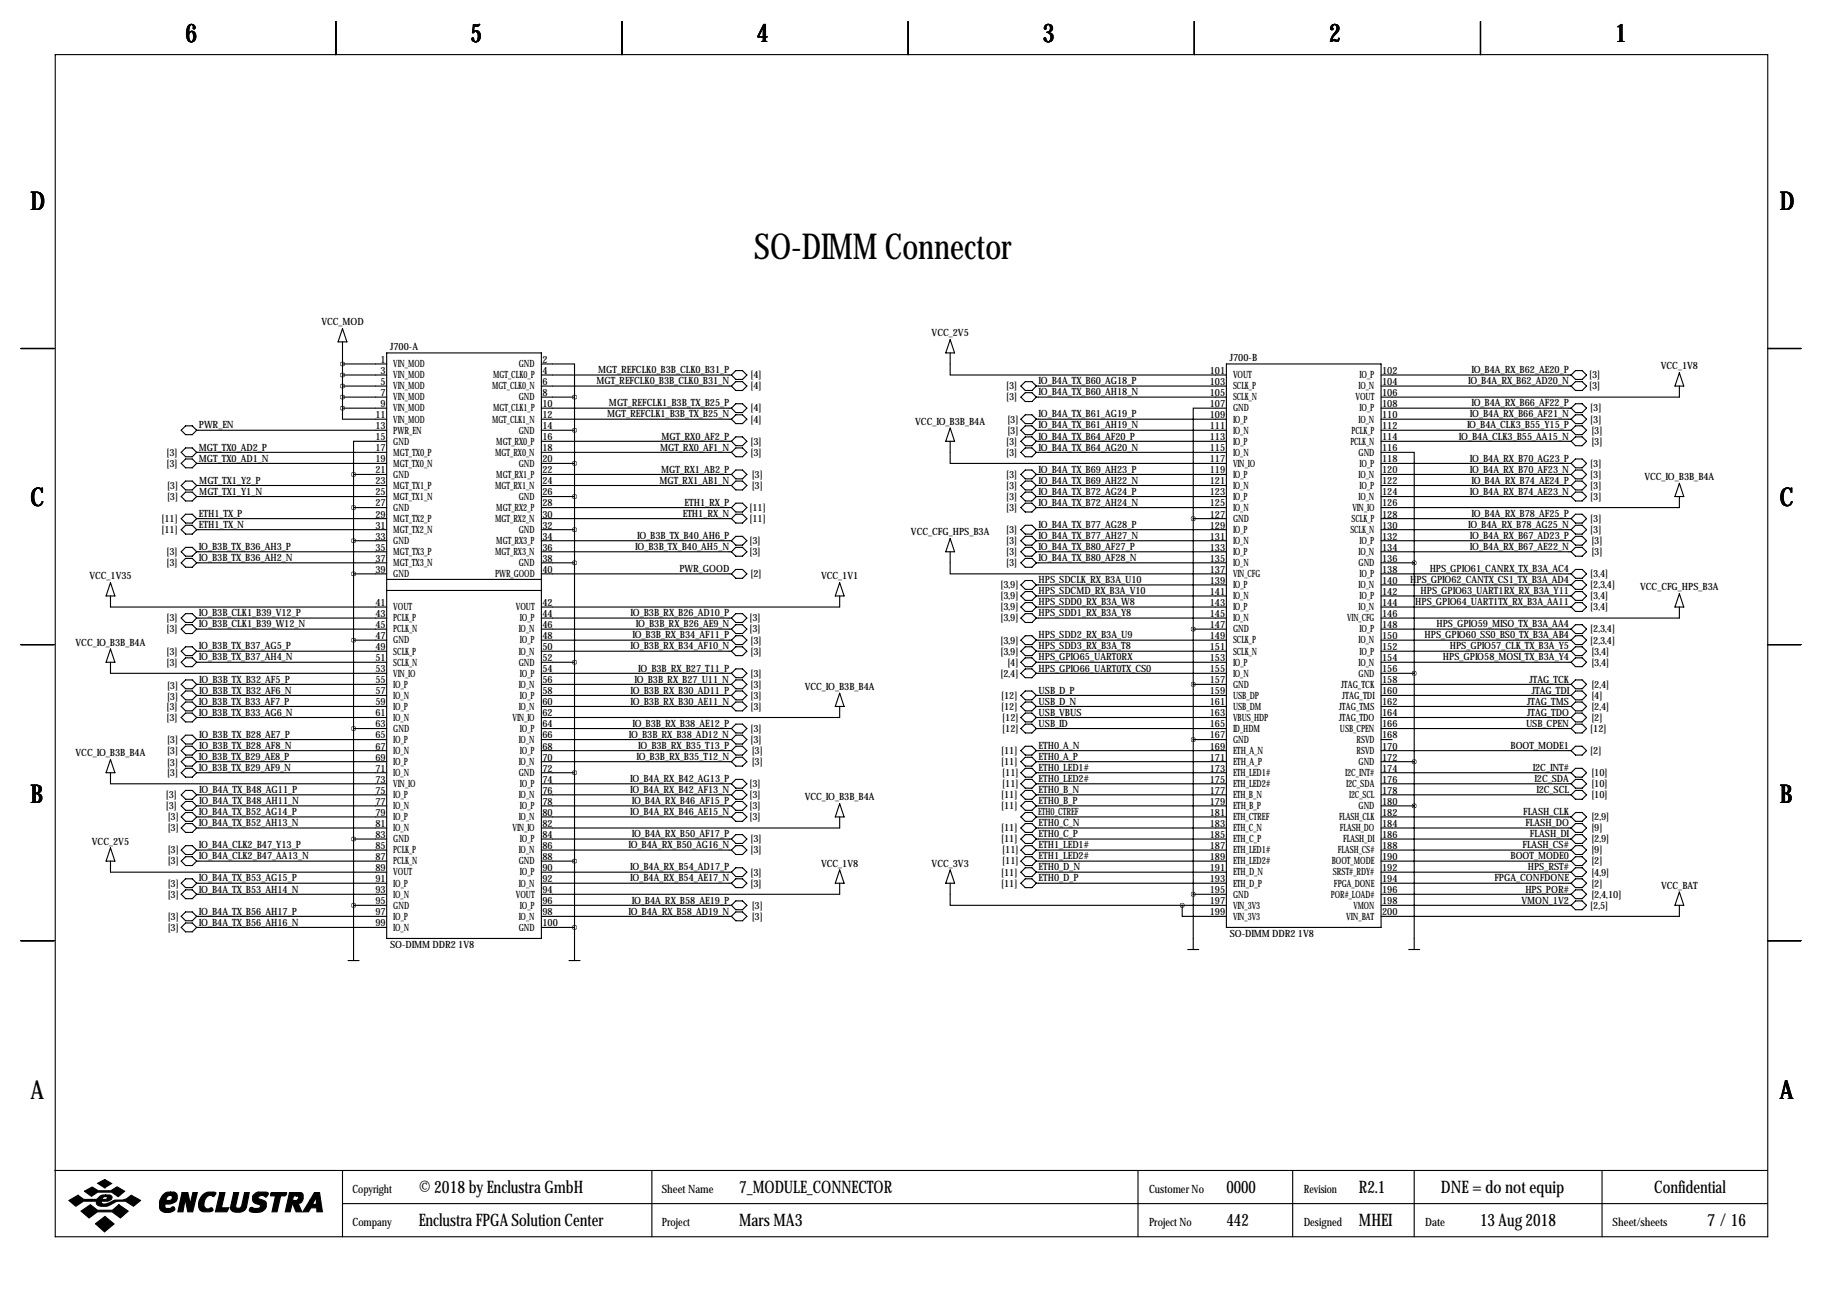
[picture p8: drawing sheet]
<svg xmlns="http://www.w3.org/2000/svg" width="419mm" height="297mm" viewBox="0 0 419 297" stroke-linecap="round" stroke-linejoin="round" font-family="sans-serif">
<defs><g id="words">
<text font-size="8.2" x="173.4" y="59.5">SO-DIMM Connector</text>
<g font-size="5.9">
<text x="42.7" y="9.8">6</text>
<text x="108.2" y="9.8">5</text>
<text x="174" y="9.8">4</text>
<text x="239.8" y="9.8">3</text>
<text x="305.6" y="9.8">2</text>
<text x="371.3" y="9.8">1</text>
<text x="7" y="48.4">D</text>
<text x="409.2" y="48.4">D</text>
<text x="7" y="116.4">C</text>
<text x="409.2" y="116.4">C</text>
<text x="7" y="184.5">B</text>
<text x="409.2" y="184.5">B</text>
<text x="7" y="252.6">A</text>
<text x="409.2" y="252.6">A</text>
</g>
<g font-size="4">
<text x="96.3" y="274.2">© 2018 by Enclustra GmbH</text>
<text x="169.9" y="274.2">7_MODULE_CONNECTOR</text>
<text x="281.9" y="274.2">0000</text>
<text x="312.4" y="274.2">R2.1</text>
<text x="331.3" y="274.2">DNE = do not equip</text>
<text x="380.3" y="274.2">Confidential</text>
<text x="96.3" y="281.8">Enclustra FPGA Solution Center</text>
<text x="169.9" y="281.8">Mars MA3</text>
<text x="281.9" y="281.8">442</text>
<text x="312.4" y="281.8">MHEI</text>
<text x="340.3" y="281.8">13 Aug 2018</text>
<text x="392.5" y="281.8">7 / 16</text>
</g>
<g font-size="2.6">
<text x="81" y="274.2">Copyright</text>
<text x="152.1" y="274.2">Sheet Name</text>
<text x="264.2" y="274.2">Customer No</text>
<text x="299.7" y="274.2">Revision</text>
<text x="81" y="281.8">Company</text>
<text x="152.1" y="281.8">Project</text>
<text x="264.2" y="281.8">Project No</text>
<text x="299.7" y="281.8">Designed</text>
<text x="327.7" y="281.8">Date</text>
<text x="370.7" y="281.8">Sheet/sheets</text>
</g>
<g font-size="2.3">
<text x="73.9" y="74.8">VCC_MOD</text>
<text x="214.2" y="77.3">VCC_2V5</text>
<text x="87.5" y="83.4">1</text>
<text x="89.7" y="80.4">J700-A</text>
<text x="124.7" y="83.4">2</text>
<text x="282.7" y="82.9">J700-B</text>
<text x="87.5" y="86">3</text>
<text x="87.5" y="88.5">5</text>
<text x="90.4" y="84.4">VIN_MOD</text>
<text x="90.4" y="87">VIN_MOD</text>
<text x="90.4" y="89.5">VIN_MOD</text>
<text x="113.1" y="89.5">MGT_CLK0_N</text>
<text x="113.4" y="87">MGT_CLK0_P</text>
<text x="119.3" y="84.4">GND</text>
<text x="124.7" y="86">4</text>
<text x="124.7" y="88.5">6</text>
<text x="137.1" y="88.4">MGT_REFCLK0_B3B_CLK0_B31_N</text>
<text x="137.5" y="85.8">MGT_REFCLK0_B3B_CLK0_B31_P</text>
<text x="172.6" y="87">[4]</text>
<text x="172.6" y="89.5">[4]</text>
<text x="231.3" y="89.5">[3]</text>
<text x="238.8" y="88.4">IO_B4A_TX_B60_AG18_P</text>
<text x="278.1" y="86">101</text>
<text x="278.1" y="88.5">103</text>
<text x="283.5" y="87">VOUT</text>
<text x="283.5" y="89.5">SCLK_P</text>
<text x="312.3" y="89.5">IO_N</text>
<text x="312.6" y="87">IO_P</text>
<text x="317.8" y="86">102</text>
<text x="317.8" y="88.5">104</text>
<text x="337.5" y="88.4">IO_B4A_RX_B62_AD20_N</text>
<text x="338.3" y="85.8">IO_B4A_RX_B62_AE20_P</text>
<text x="365.4" y="87">[3]</text>
<text x="365.4" y="89.5">[3]</text>
<text x="381.8" y="84.9">VCC_1V8</text>
<text x="87.5" y="91">7</text>
<text x="87.5" y="93.6">9</text>
<text x="90.4" y="92.1">VIN_MOD</text>
<text x="90.4" y="94.6">VIN_MOD</text>
<text x="113.4" y="94.6">MGT_CLK1_P</text>
<text x="119.3" y="92.1">GND</text>
<text x="124.7" y="91">8</text>
<text x="124.7" y="93.6">10</text>
<text x="139.6" y="96">MGT_REFCLK1_B3B_TX_B25_N</text>
<text x="140" y="93.4">MGT_REFCLK1_B3B_TX_B25_P</text>
<text x="172.6" y="94.6">[4]</text>
<text x="231.3" y="92.1">[3]</text>
<text x="238.8" y="96">IO_B4A_TX_B61_AG19_P</text>
<text x="238.8" y="90.9">IO_B4A_TX_B60_AH18_N</text>
<text x="278.1" y="91">105</text>
<text x="278.1" y="93.6">107</text>
<text x="283.5" y="92.1">SCLK_N</text>
<text x="283.5" y="94.6">GND</text>
<text x="311.6" y="92.1">VOUT</text>
<text x="312.6" y="94.6">IO_P</text>
<text x="317.8" y="91">106</text>
<text x="317.8" y="93.6">108</text>
<text x="337.9" y="96">IO_B4A_RX_B66_AF21_N</text>
<text x="338.3" y="93.4">IO_B4A_RX_B66_AF22_P</text>
<text x="365.6" y="94.6">[3]</text>
<text x="45.7" y="98.5">PWR_EN</text>
<text x="86.3" y="96.1">11</text>
<text x="86.3" y="98.7">13</text>
<text x="86.3" y="101.2">15</text>
<text x="90.4" y="97.1">VIN_MOD</text>
<text x="90.4" y="99.7">PWR_EN</text>
<text x="113.1" y="97.1">MGT_CLK1_N</text>
<text x="119.3" y="99.7">GND</text>
<text x="124.7" y="96.1">12</text>
<text x="124.7" y="98.7">14</text>
<text x="124.7" y="101.2">16</text>
<text x="152.1" y="101.1">MGT_RX0_AF2_P</text>
<text x="172.6" y="97.1">[4]</text>
<text x="210.4" y="97.6">VCC_IO_B3B_B4A</text>
<text x="231.6" y="97.1">[3]</text>
<text x="231.6" y="99.7">[3]</text>
<text x="238.8" y="98.5">IO_B4A_TX_B61_AH19_N</text>
<text x="238.8" y="101.1">IO_B4A_TX_B64_AF20_P</text>
<text x="278.1" y="96.1">109</text>
<text x="278.1" y="98.7">111</text>
<text x="278.1" y="101.2">113</text>
<text x="283.5" y="97.1">IO_P</text>
<text x="283.5" y="99.7">IO_N</text>
<text x="310.7" y="99.7">PCLK_P</text>
<text x="312.3" y="97.1">IO_N</text>
<text x="317.8" y="96.1">110</text>
<text x="317.8" y="98.7">112</text>
<text x="317.8" y="101.2">114</text>
<text x="335.4" y="101.1">IO_B4A_CLK3_B55_AA15_N</text>
<text x="337.3" y="98.5">IO_B4A_CLK3_B55_Y15_P</text>
<text x="365.6" y="97.1">[3]</text>
<text x="365.9" y="99.7">[3]</text>
<text x="38.3" y="104.8">[3]</text>
<text x="38.3" y="107.3">[3]</text>
<text x="45.7" y="103.6">MGT_TX0_AD2_P</text>
<text x="45.7" y="106.1">MGT_TX0_AD1_N</text>
<text x="86.3" y="103.7">17</text>
<text x="86.3" y="106.3">19</text>
<text x="90.4" y="102.2">GND</text>
<text x="90.4" y="104.8">MGT_TX0_P</text>
<text x="90.4" y="107.3">MGT_TX0_N</text>
<text x="113.8" y="104.8">MGT_RX0_N</text>
<text x="114.1" y="102.2">MGT_RX0_P</text>
<text x="119.3" y="107.3">GND</text>
<text x="124.7" y="103.7">18</text>
<text x="124.7" y="106.3">20</text>
<text x="151.7" y="103.6">MGT_RX0_AF1_N</text>
<text x="172.6" y="102.2">[3]</text>
<text x="172.6" y="104.8">[3]</text>
<text x="231.3" y="102.2">[3]</text>
<text x="231.3" y="104.8">[3]</text>
<text x="238.8" y="103.6">IO_B4A_TX_B64_AG20_N</text>
<text x="278.1" y="103.7">115</text>
<text x="278.1" y="106.3">117</text>
<text x="283.5" y="102.2">IO_P</text>
<text x="283.5" y="104.8">IO_N</text>
<text x="283.5" y="107.3">VIN_IO</text>
<text x="310.4" y="102.2">PCLK_N</text>
<text x="312.3" y="104.8">GND</text>
<text x="312.6" y="107.3">IO_P</text>
<text x="317.8" y="103.7">116</text>
<text x="317.8" y="106.3">118</text>
<text x="337.9" y="106.1">IO_B4A_RX_B70_AG23_P</text>
<text x="365.6" y="107.3">[3]</text>
<text x="365.9" y="102.2">[3]</text>
<text x="38.4" y="112.4">[3]</text>
<text x="45.8" y="111.2">MGT_TX1_Y2_P</text>
<text x="45.8" y="113.8">MGT_TX1_Y1_N</text>
<text x="86.3" y="108.8">21</text>
<text x="86.3" y="111.4">23</text>
<text x="86.3" y="113.9">25</text>
<text x="90.4" y="109.8">GND</text>
<text x="90.4" y="112.4">MGT_TX1_P</text>
<text x="113.8" y="112.4">MGT_RX1_N</text>
<text x="114.1" y="109.8">MGT_RX1_P</text>
<text x="124.7" y="108.8">22</text>
<text x="124.7" y="111.4">24</text>
<text x="124.7" y="113.9">26</text>
<text x="151.6" y="111.2">MGT_RX1_AB1_N</text>
<text x="152" y="108.7">MGT_RX1_AB2_P</text>
<text x="172.8" y="109.8">[3]</text>
<text x="172.8" y="112.4">[3]</text>
<text x="231.3" y="109.8">[3]</text>
<text x="231.3" y="112.4">[3]</text>
<text x="238.8" y="108.7">IO_B4A_TX_B69_AH23_P</text>
<text x="238.8" y="111.2">IO_B4A_TX_B69_AH22_N</text>
<text x="238.8" y="113.8">IO_B4A_TX_B72_AG24_P</text>
<text x="278.1" y="108.8">119</text>
<text x="278.1" y="111.4">121</text>
<text x="278.1" y="113.9">123</text>
<text x="283.5" y="109.8">IO_P</text>
<text x="283.5" y="112.4">IO_N</text>
<text x="312.3" y="109.8">IO_N</text>
<text x="312.6" y="112.4">IO_P</text>
<text x="317.8" y="108.8">120</text>
<text x="317.8" y="111.4">122</text>
<text x="317.8" y="113.9">124</text>
<text x="337.9" y="108.7">IO_B4A_RX_B70_AF23_N</text>
<text x="337.9" y="113.8">IO_B4A_RX_B74_AE23_N</text>
<text x="338.3" y="111.2">IO_B4A_RX_B74_AE24_P</text>
<text x="365.6" y="109.8">[3]</text>
<text x="365.6" y="112.4">[3]</text>
<text x="378.1" y="110.3">VCC_IO_B3B_B4A</text>
<text x="38.4" y="114.9">[3]</text>
<text x="45.7" y="118.8">ETH1_TX_P</text>
<text x="86.3" y="116.4">27</text>
<text x="86.3" y="119">29</text>
<text x="90.4" y="114.9">MGT_TX1_N</text>
<text x="90.4" y="117.5">GND</text>
<text x="114.1" y="117.5">MGT_RX2_P</text>
<text x="119.3" y="114.9">GND</text>
<text x="124.7" y="116.4">28</text>
<text x="124.7" y="119">30</text>
<text x="157" y="118.8">ETH1_RX_N</text>
<text x="157.4" y="116.3">ETH1_RX_P</text>
<text x="172.3" y="117.5">[11]</text>
<text x="231.3" y="114.9">[3]</text>
<text x="231.3" y="117.5">[3]</text>
<text x="238.8" y="116.3">IO_B4A_TX_B72_AH24_N</text>
<text x="278.1" y="116.4">125</text>
<text x="278.1" y="119">127</text>
<text x="283.5" y="114.9">IO_P</text>
<text x="283.5" y="117.5">IO_N</text>
<text x="310.9" y="117.5">VIN_IO</text>
<text x="312.3" y="114.9">IO_N</text>
<text x="317.8" y="116.4">126</text>
<text x="317.8" y="119">128</text>
<text x="338.3" y="118.8">IO_B4A_RX_B78_AF25_P</text>
<text x="365.6" y="114.9">[3]</text>
<text x="37.1" y="120">[11]</text>
<text x="37.1" y="122.5">[11]</text>
<text x="45.7" y="121.4">ETH1_TX_N</text>
<text x="86.3" y="121.5">31</text>
<text x="86.3" y="124.1">33</text>
<text x="90.4" y="120">MGT_TX2_P</text>
<text x="90.4" y="122.5">MGT_TX2_N</text>
<text x="90.4" y="125.1">GND</text>
<text x="113.8" y="120">MGT_RX2_N</text>
<text x="114.1" y="125.1">MGT_RX3_P</text>
<text x="119.3" y="122.5">GND</text>
<text x="124.7" y="121.5">32</text>
<text x="124.7" y="124.1">34</text>
<text x="146.5" y="123.9">IO_B3B_TX_B40_AH6_P</text>
<text x="172.3" y="120">[11]</text>
<text x="172.3" y="125.1">[3]</text>
<text x="209.4" y="123">VCC_CFG_HPS_B3A</text>
<text x="231.3" y="122.5">[3]</text>
<text x="231.3" y="125.1">[3]</text>
<text x="238.8" y="121.4">IO_B4A_TX_B77_AG28_P</text>
<text x="238.8" y="123.9">IO_B4A_TX_B77_AH27_N</text>
<text x="278.1" y="121.5">129</text>
<text x="278.1" y="124.1">131</text>
<text x="283.5" y="120">GND</text>
<text x="283.5" y="122.5">IO_P</text>
<text x="283.5" y="125.1">IO_N</text>
<text x="310.4" y="122.5">SCLK_N</text>
<text x="310.7" y="120">SCLK_P</text>
<text x="312.6" y="125.1">IO_P</text>
<text x="317.8" y="121.5">130</text>
<text x="317.8" y="124.1">132</text>
<text x="337.5" y="121.4">IO_B4A_RX_B78_AG25_N</text>
<text x="337.9" y="123.9">IO_B4A_RX_B67_AD23_P</text>
<text x="365.6" y="120">[3]</text>
<text x="365.6" y="122.5">[3]</text>
<text x="365.9" y="125.1">[3]</text>
<text x="38.3" y="127.6">[3]</text>
<text x="38.3" y="130.2">[3]</text>
<text x="45.7" y="126.5">IO_B3B_TX_B36_AH3_P</text>
<text x="45.7" y="129">IO_B3B_TX_B36_AH2_N</text>
<text x="86.3" y="126.6">35</text>
<text x="86.3" y="129.1">37</text>
<text x="86.3" y="131.7">39</text>
<text x="90.4" y="127.6">MGT_TX3_P</text>
<text x="90.4" y="130.2">MGT_TX3_N</text>
<text x="113.8" y="127.6">MGT_RX3_N</text>
<text x="119.3" y="130.2">GND</text>
<text x="124.7" y="126.6">36</text>
<text x="124.7" y="129.1">38</text>
<text x="124.7" y="131.7">40</text>
<text x="146" y="126.5">IO_B3B_TX_B40_AH5_N</text>
<text x="156.2" y="131.5">PWR_GOOD</text>
<text x="172.3" y="127.6">[3]</text>
<text x="231.3" y="127.6">[3]</text>
<text x="231.3" y="130.2">[3]</text>
<text x="238.8" y="126.5">IO_B4A_TX_B80_AF27_P</text>
<text x="238.8" y="129">IO_B4A_TX_B80_AF28_N</text>
<text x="278.1" y="126.6">133</text>
<text x="278.1" y="129.1">135</text>
<text x="278.1" y="131.7">137</text>
<text x="283.5" y="127.6">IO_P</text>
<text x="283.5" y="130.2">IO_N</text>
<text x="312.3" y="127.6">IO_N</text>
<text x="312.3" y="130.2">GND</text>
<text x="317.8" y="126.6">134</text>
<text x="317.8" y="129.1">136</text>
<text x="317.8" y="131.7">138</text>
<text x="328.7" y="131.5">HPS_GPIO61_CANRX_TX_B3A_AC4</text>
<text x="337.9" y="126.5">IO_B4A_RX_B67_AE22_N</text>
<text x="365.9" y="127.6">[3]</text>
<text x="20.5" y="133.2">VCC_1V35</text>
<text x="90.4" y="132.7">GND</text>
<text x="113.8" y="132.7">PWR_GOOD</text>
<text x="172.6" y="132.7">[2]</text>
<text x="188.8" y="133.2">VCC_1V1</text>
<text x="230" y="135.2">[3,9]</text>
<text x="230" y="137.8">[3,9]</text>
<text x="238.8" y="134.1">HPS_SDCLK_RX_B3A_U10</text>
<text x="238.8" y="136.6">HPS_SDCMD_RX_B3A_V10</text>
<text x="278.1" y="134.2">139</text>
<text x="278.1" y="136.8">141</text>
<text x="283.5" y="132.7">VIN_CFG</text>
<text x="283.5" y="135.2">IO_P</text>
<text x="283.5" y="137.8">IO_N</text>
<text x="312.3" y="135.2">IO_N</text>
<text x="312.6" y="132.7">IO_P</text>
<text x="312.6" y="137.8">IO_P</text>
<text x="317.8" y="134.2">140</text>
<text x="317.8" y="136.8">142</text>
<text x="324.2" y="134.1">HPS_GPIO62_CANTX_CS1_TX_B3A_AD4</text>
<text x="326.6" y="136.6">HPS_GPIO63_UART1RX_RX_B3A_Y11</text>
<text x="365.6" y="132.7">[3,4]</text>
<text x="365.6" y="135.2">[2,3,4]</text>
<text x="365.6" y="137.8">[3,4]</text>
<text x="377.1" y="135.7">VCC_CFG_HPS_B3A</text>
<text x="38.3" y="142.9">[3]</text>
<text x="45.7" y="141.7">IO_B3B_CLK1_B39_V12_P</text>
<text x="86.3" y="139.3">41</text>
<text x="86.3" y="141.8">43</text>
<text x="90.4" y="140.3">VOUT</text>
<text x="90.4" y="142.9">PCLK_P</text>
<text x="118.6" y="140.3">VOUT</text>
<text x="119.5" y="142.9">IO_P</text>
<text x="124.7" y="139.3">42</text>
<text x="124.7" y="141.8">44</text>
<text x="145" y="141.7">IO_B3B_RX_B26_AD10_P</text>
<text x="172.3" y="142.9">[3]</text>
<text x="230" y="140.3">[3,9]</text>
<text x="230" y="142.9">[3,9]</text>
<text x="238.8" y="139.2">HPS_SDD0_RX_B3A_W8</text>
<text x="238.8" y="141.7">HPS_SDD1_RX_B3A_Y8</text>
<text x="278.1" y="139.3">143</text>
<text x="278.1" y="141.8">145</text>
<text x="283.5" y="140.3">IO_P</text>
<text x="283.5" y="142.9">IO_N</text>
<text x="309.7" y="142.9">VIN_CFG</text>
<text x="312.3" y="140.3">IO_N</text>
<text x="317.8" y="139.3">144</text>
<text x="317.8" y="141.8">146</text>
<text x="325.4" y="139.2">HPS_GPIO64_UART1TX_RX_B3A_AA11</text>
<text x="365.6" y="140.3">[3,4]</text>
<text x="17.4" y="148.4">VCC_IO_B3B_B4A</text>
<text x="38.3" y="145.4">[3]</text>
<text x="45.7" y="144.2">IO_B3B_CLK1_B39_W12_N</text>
<text x="45.7" y="149.3">IO_B3B_TX_B37_AG5_P</text>
<text x="86.3" y="144.4">45</text>
<text x="86.3" y="146.9">47</text>
<text x="86.3" y="149.5">49</text>
<text x="90.4" y="145.4">PCLK_N</text>
<text x="90.4" y="147.9">GND</text>
<text x="119.3" y="145.4">IO_N</text>
<text x="119.5" y="147.9">IO_P</text>
<text x="124.7" y="144.4">46</text>
<text x="124.7" y="146.9">48</text>
<text x="124.7" y="149.5">50</text>
<text x="145" y="149.3">IO_B3B_RX_B34_AF10_N</text>
<text x="145.4" y="146.8">IO_B3B_RX_B34_AF11_P</text>
<text x="146.2" y="144.2">IO_B3B_RX_B26_AE9_N</text>
<text x="172.3" y="145.4">[3]</text>
<text x="172.6" y="147.9">[3]</text>
<text x="230" y="147.9">[3,9]</text>
<text x="238.8" y="146.8">HPS_SDD2_RX_B3A_U9</text>
<text x="238.8" y="149.3">HPS_SDD3_RX_B3A_T8</text>
<text x="278.1" y="144.4">147</text>
<text x="278.1" y="146.9">149</text>
<text x="278.1" y="149.5">151</text>
<text x="283.5" y="145.4">GND</text>
<text x="283.5" y="147.9">SCLK_P</text>
<text x="312.3" y="147.9">IO_N</text>
<text x="312.6" y="145.4">IO_P</text>
<text x="317.8" y="144.4">148</text>
<text x="317.8" y="146.9">150</text>
<text x="317.8" y="149.5">152</text>
<text x="327.5" y="146.8">HPS_GPIO60_SS0_BS0_TX_B3A_AB4</text>
<text x="330.3" y="144.2">HPS_GPIO59_MISO_TX_B3A_AA4</text>
<text x="333.3" y="149.3">HPS_GPIO57_CLK_TX_B3A_Y5</text>
<text x="365.6" y="145.4">[2,3,4]</text>
<text x="365.6" y="147.9">[2,3,4]</text>
<text x="38.3" y="150.5">[3]</text>
<text x="38.3" y="153">[3]</text>
<text x="45.7" y="151.9">IO_B3B_TX_B37_AH4_N</text>
<text x="86.3" y="152">51</text>
<text x="86.3" y="154.5">53</text>
<text x="90.4" y="150.5">SCLK_P</text>
<text x="90.4" y="153">SCLK_N</text>
<text x="90.4" y="155.6">VIN_IO</text>
<text x="119.3" y="150.5">IO_N</text>
<text x="119.3" y="153">GND</text>
<text x="119.5" y="155.6">IO_P</text>
<text x="124.7" y="152">52</text>
<text x="124.7" y="154.5">54</text>
<text x="146.7" y="154.4">IO_B3B_RX_B27_T11_P</text>
<text x="172.6" y="155.6">[3]</text>
<text x="172.6" y="150.5">[3]</text>
<text x="230" y="150.5">[3,9]</text>
<text x="230" y="155.6">[2,4]</text>
<text x="231.6" y="153">[4]</text>
<text x="238.8" y="151.9">HPS_GPIO65_UART0RX</text>
<text x="238.8" y="154.4">HPS_GPIO66_UART0TX_CS0</text>
<text x="278.1" y="152">153</text>
<text x="278.1" y="154.5">155</text>
<text x="283.5" y="150.5">SCLK_N</text>
<text x="283.5" y="153">IO_P</text>
<text x="283.5" y="155.6">IO_N</text>
<text x="312.3" y="153">IO_N</text>
<text x="312.3" y="155.6">GND</text>
<text x="312.6" y="150.5">IO_P</text>
<text x="317.8" y="152">154</text>
<text x="317.8" y="154.5">156</text>
<text x="331.7" y="151.9">HPS_GPIO58_MOSI_TX_B3A_Y4</text>
<text x="365.9" y="150.5">[3,4]</text>
<text x="365.9" y="153">[3,4]</text>
<text x="38.4" y="158.4">[3]</text>
<text x="38.4" y="160.9">[3]</text>
<text x="45.8" y="156.9">IO_B3B_TX_B32_AF5_P</text>
<text x="45.8" y="159.5">IO_B3B_TX_B32_AF6_N</text>
<text x="86.3" y="157.1">55</text>
<text x="86.3" y="159.6">57</text>
<text x="90.4" y="158.1">IO_P</text>
<text x="90.4" y="160.6">IO_N</text>
<text x="119.3" y="158.1">IO_N</text>
<text x="119.5" y="160.6">IO_P</text>
<text x="124.7" y="157.1">56</text>
<text x="124.7" y="159.6">58</text>
<text x="145" y="159.5">IO_B3B_RX_B30_AD11_P</text>
<text x="145.9" y="156.9">IO_B3B_RX_B27_U11_N</text>
<text x="172.6" y="160.6">[3]</text>
<text x="172.6" y="158.1">[3]</text>
<text x="185" y="158.6">VCC_IO_B3B_B4A</text>
<text x="230.2" y="160.6">[12]</text>
<text x="238.8" y="159.5">USB_D_P</text>
<text x="278.1" y="157.1">157</text>
<text x="278.1" y="159.6">159</text>
<text x="283.5" y="158.1">GND</text>
<text x="283.5" y="160.6">USB_DP</text>
<text x="308.3" y="158.1">JTAG_TCK</text>
<text x="308.6" y="160.6">JTAG_TDI</text>
<text x="317.8" y="157.1">158</text>
<text x="317.8" y="159.6">160</text>
<text x="351.6" y="156.9">JTAG_TCK</text>
<text x="352.1" y="159.5">JTAG_TDI</text>
<text x="365.9" y="158.1">[2,4]</text>
<text x="365.9" y="160.6">[4]</text>
<text x="38.3" y="163.2">[3]</text>
<text x="38.3" y="165.7">[3]</text>
<text x="45.7" y="162">IO_B3B_TX_B33_AF7_P</text>
<text x="45.7" y="164.6">IO_B3B_TX_B33_AG6_N</text>
<text x="86.3" y="162.2">59</text>
<text x="86.3" y="164.7">61</text>
<text x="86.3" y="167.2">63</text>
<text x="90.4" y="163.2">IO_P</text>
<text x="90.4" y="165.7">IO_N</text>
<text x="117.9" y="165.7">VIN_IO</text>
<text x="119.3" y="163.2">IO_N</text>
<text x="124.7" y="162.2">60</text>
<text x="124.7" y="164.7">62</text>
<text x="124.7" y="167.2">64</text>
<text x="145" y="162">IO_B3B_RX_B30_AE11_N</text>
<text x="145.4" y="167.1">IO_B3B_RX_B38_AE12_P</text>
<text x="172.6" y="163.2">[3]</text>
<text x="230.2" y="163.2">[12]</text>
<text x="230.4" y="165.7">[12]</text>
<text x="238.8" y="167.1">USB_ID</text>
<text x="238.8" y="164.6">USB_VBUS</text>
<text x="238.8" y="162">USB_D_N</text>
<text x="278.1" y="162.2">161</text>
<text x="278.1" y="164.7">163</text>
<text x="278.1" y="167.2">165</text>
<text x="283.5" y="163.2">USB_DM</text>
<text x="283.5" y="165.7">VBUS_HDP</text>
<text x="307.8" y="163.2">JTAG_TMS</text>
<text x="307.8" y="165.7">JTAG_TDO</text>
<text x="317.8" y="162.2">162</text>
<text x="317.8" y="164.7">164</text>
<text x="317.8" y="167.2">166</text>
<text x="350.8" y="167.1">USB_CPEN</text>
<text x="351.1" y="162">JTAG_TMS</text>
<text x="351.1" y="164.6">JTAG_TDO</text>
<text x="365.9" y="163.2">[2,4]</text>
<text x="365.9" y="165.7">[2]</text>
<text x="17.4" y="173.8">VCC_IO_B3B_B4A</text>
<text x="38.4" y="173.3">[3]</text>
<text x="38.4" y="170.8">[3]</text>
<text x="45.8" y="172.2">IO_B3B_TX_B28_AF8_N</text>
<text x="45.8" y="169.6">IO_B3B_TX_B28_AE7_P</text>
<text x="86.3" y="169.8">65</text>
<text x="86.3" y="172.3">67</text>
<text x="90.4" y="168.3">GND</text>
<text x="90.4" y="170.8">IO_P</text>
<text x="90.4" y="173.3">IO_N</text>
<text x="119.3" y="170.8">IO_N</text>
<text x="119.5" y="168.3">IO_P</text>
<text x="119.5" y="173.3">IO_P</text>
<text x="124.7" y="169.8">66</text>
<text x="124.7" y="172.3">68</text>
<text x="144.6" y="169.6">IO_B3B_RX_B38_AD12_N</text>
<text x="146.7" y="172.2">IO_B3B_RX_B35_T13_P</text>
<text x="172.6" y="168.3">[3]</text>
<text x="172.6" y="170.8">[3]</text>
<text x="172.8" y="173.3">[3]</text>
<text x="230.2" y="173.3">[11]</text>
<text x="230.4" y="168.3">[12]</text>
<text x="238.8" y="172.2">ETH0_A_N</text>
<text x="278.1" y="169.8">167</text>
<text x="278.1" y="172.3">169</text>
<text x="283.5" y="168.3">ID_HDM</text>
<text x="283.5" y="170.8">GND</text>
<text x="283.5" y="173.3">ETH_A_N</text>
<text x="308.1" y="168.3">USB_CPEN</text>
<text x="311.9" y="170.8">RSVD</text>
<text x="311.9" y="173.3">RSVD</text>
<text x="317.8" y="169.8">168</text>
<text x="317.8" y="172.3">170</text>
<text x="347.3" y="172.2">BOOT_MODE1</text>
<text x="365.6" y="168.3">[12]</text>
<text x="365.6" y="173.3">[2]</text>
<text x="38.4" y="176.1">[3]</text>
<text x="38.4" y="178.4">[3]</text>
<text x="45.7" y="174.7">IO_B3B_TX_B29_AE8_P</text>
<text x="45.7" y="177.3">IO_B3B_TX_B29_AF9_N</text>
<text x="86.3" y="174.9">69</text>
<text x="86.3" y="177.4">71</text>
<text x="86.3" y="179.9">73</text>
<text x="90.4" y="175.9">IO_P</text>
<text x="90.4" y="178.4">IO_N</text>
<text x="119.3" y="175.9">IO_N</text>
<text x="119.3" y="178.4">GND</text>
<text x="124.7" y="174.9">70</text>
<text x="124.7" y="177.4">72</text>
<text x="124.7" y="179.9">74</text>
<text x="144.9" y="179.8">IO_B4A_RX_B42_AG13_P</text>
<text x="146.3" y="174.7">IO_B3B_RX_B35_T12_N</text>
<text x="172.8" y="175.9">[3]</text>
<text x="230.2" y="175.9">[11]</text>
<text x="230.4" y="178.4">[11]</text>
<text x="238.8" y="177.3">ETH0_LED1#</text>
<text x="238.8" y="179.8">ETH0_LED2#</text>
<text x="238.8" y="174.7">ETH0_A_P</text>
<text x="278.1" y="174.9">171</text>
<text x="278.1" y="177.4">173</text>
<text x="278.1" y="179.9">175</text>
<text x="283.5" y="175.9">ETH_A_P</text>
<text x="283.5" y="178.4">ETH_LED1#</text>
<text x="309.3" y="178.4">I2C_INT#</text>
<text x="312.3" y="175.9">GND</text>
<text x="317.8" y="174.9">172</text>
<text x="317.8" y="177.4">174</text>
<text x="317.8" y="179.9">176</text>
<text x="352.4" y="177.3">I2C_INT#</text>
<text x="352.8" y="179.8">I2C_SDA</text>
<text x="365.9" y="178.4">[10]</text>
<text x="38.2" y="183.5">[3]</text>
<text x="45.8" y="184.9">IO_B4A_TX_B48_AH11_N</text>
<text x="45.8" y="182.3">IO_B4A_TX_B48_AG11_P</text>
<text x="86.3" y="182.5">75</text>
<text x="86.3" y="185">77</text>
<text x="90.4" y="181">VIN_IO</text>
<text x="90.4" y="183.5">IO_P</text>
<text x="119.3" y="183.5">IO_N</text>
<text x="119.5" y="181">IO_P</text>
<text x="124.7" y="182.5">76</text>
<text x="124.7" y="185">78</text>
<text x="144.9" y="182.3">IO_B4A_RX_B42_AF13_N</text>
<text x="145.2" y="184.9">IO_B4A_RX_B46_AF15_P</text>
<text x="172.3" y="181">[3]</text>
<text x="172.3" y="183.5">[3]</text>
<text x="185" y="184">VCC_IO_B3B_B4A</text>
<text x="230.2" y="183.5">[11]</text>
<text x="230.4" y="181">[11]</text>
<text x="238.8" y="182.3">ETH0_B_N</text>
<text x="238.8" y="184.9">ETH0_B_P</text>
<text x="278.1" y="182.5">177</text>
<text x="278.1" y="185">179</text>
<text x="283.5" y="181">ETH_LED2#</text>
<text x="283.5" y="183.5">ETH_B_N</text>
<text x="309.5" y="181">I2C_SDA</text>
<text x="310.2" y="183.5">I2C_SCL</text>
<text x="317.8" y="182.5">178</text>
<text x="317.8" y="185">180</text>
<text x="353.2" y="182.3">I2C_SCL</text>
<text x="365.9" y="181">[10]</text>
<text x="365.9" y="183.5">[10]</text>
<text x="38.2" y="186">[3]</text>
<text x="38.6" y="188.6">[3]</text>
<text x="38.6" y="191.1">[3]</text>
<text x="45.7" y="187.4">IO_B4A_TX_B52_AG14_P</text>
<text x="45.7" y="190">IO_B4A_TX_B52_AH13_N</text>
<text x="86.3" y="187.6">79</text>
<text x="86.3" y="190.1">81</text>
<text x="90.4" y="186">IO_N</text>
<text x="90.4" y="188.6">IO_P</text>
<text x="90.4" y="191.1">IO_N</text>
<text x="117.9" y="191.1">VIN_IO</text>
<text x="119.3" y="188.6">IO_N</text>
<text x="119.5" y="186">IO_P</text>
<text x="124.7" y="187.6">80</text>
<text x="124.7" y="190.1">82</text>
<text x="144.9" y="187.4">IO_B4A_RX_B46_AE15_N</text>
<text x="172.3" y="186">[3]</text>
<text x="172.3" y="188.6">[3]</text>
<text x="230.2" y="186">[11]</text>
<text x="230.2" y="191.1">[11]</text>
<text x="238.7" y="187.4">ETH0_CTREF</text>
<text x="238.8" y="190">ETH0_C_N</text>
<text x="278.1" y="187.6">181</text>
<text x="278.1" y="190.1">183</text>
<text x="283.5" y="186">ETH_B_P</text>
<text x="283.5" y="188.6">ETH_CTREF</text>
<text x="283.5" y="191.1">ETH_C_N</text>
<text x="307.8" y="188.6">FLASH_CLK</text>
<text x="308.1" y="191.1">FLASH_DO</text>
<text x="312.3" y="186">GND</text>
<text x="317.8" y="187.6">182</text>
<text x="317.8" y="190.1">184</text>
<text x="350.2" y="187.4">FLASH_CLK</text>
<text x="350.7" y="190">FLASH_DO</text>
<text x="365.9" y="188.6">[2,9]</text>
<text x="365.9" y="191.1">[9]</text>
<text x="21.1" y="194.2">VCC_2V5</text>
<text x="38.6" y="196.2">[3]</text>
<text x="45.7" y="195">IO_B4A_CLK2_B47_Y13_P</text>
<text x="45.7" y="197.6">IO_B4A_CLK2_B47_AA13_N</text>
<text x="86.3" y="192.6">83</text>
<text x="86.3" y="195.2">85</text>
<text x="86.3" y="197.7">87</text>
<text x="90.4" y="193.7">GND</text>
<text x="90.4" y="196.2">PCLK_P</text>
<text x="119.3" y="196.2">IO_N</text>
<text x="119.5" y="193.7">IO_P</text>
<text x="124.7" y="192.6">84</text>
<text x="124.7" y="195.2">86</text>
<text x="124.7" y="197.7">88</text>
<text x="144.5" y="195">IO_B4A_RX_B50_AG16_N</text>
<text x="145.2" y="192.5">IO_B4A_RX_B50_AF17_P</text>
<text x="172.6" y="193.7">[3]</text>
<text x="172.6" y="196.2">[3]</text>
<text x="230.2" y="193.7">[11]</text>
<text x="230.4" y="196.2">[11]</text>
<text x="238.8" y="192.5">ETH0_C_P</text>
<text x="238.8" y="195">ETH1_LED1#</text>
<text x="238.8" y="197.6">ETH1_LED2#</text>
<text x="278.1" y="192.6">185</text>
<text x="278.1" y="195.2">187</text>
<text x="278.1" y="197.7">189</text>
<text x="283.5" y="193.7">ETH_C_P</text>
<text x="283.5" y="196.2">ETH_LED1#</text>
<text x="307.6" y="196.2">FLASH_CS#</text>
<text x="308.8" y="193.7">FLASH_DI</text>
<text x="317.8" y="192.6">186</text>
<text x="317.8" y="195.2">188</text>
<text x="317.8" y="197.7">190</text>
<text x="347.3" y="197.6">BOOT_MODE0</text>
<text x="350" y="195">FLASH_CS#</text>
<text x="351.7" y="192.5">FLASH_DI</text>
<text x="365.9" y="193.7">[2,9]</text>
<text x="365.9" y="196.2">[9]</text>
<text x="38.6" y="203.8">[3]</text>
<text x="38.6" y="198.7">[3]</text>
<text x="45.7" y="202.7">IO_B4A_TX_B53_AG15_P</text>
<text x="86.3" y="200.3">89</text>
<text x="86.3" y="202.8">91</text>
<text x="90.4" y="198.7">PCLK_N</text>
<text x="90.4" y="201.3">VOUT</text>
<text x="90.4" y="203.8">IO_P</text>
<text x="119.3" y="198.7">GND</text>
<text x="119.3" y="203.8">IO_N</text>
<text x="119.5" y="201.3">IO_P</text>
<text x="124.7" y="200.3">90</text>
<text x="124.7" y="202.8">92</text>
<text x="144.9" y="202.7">IO_B4A_RX_B54_AE17_N</text>
<text x="144.9" y="200.1">IO_B4A_RX_B54_AD17_P</text>
<text x="172.6" y="203.8">[3]</text>
<text x="172.6" y="201.3">[3]</text>
<text x="188.8" y="199.2">VCC_1V8</text>
<text x="214.2" y="199.2">VCC_3V3</text>
<text x="230.2" y="201.3">[11]</text>
<text x="230.2" y="203.8">[11]</text>
<text x="230.4" y="198.7">[11]</text>
<text x="238.8" y="200.1">ETH0_D_N</text>
<text x="238.8" y="202.7">ETH0_D_P</text>
<text x="278.1" y="200.3">191</text>
<text x="278.1" y="202.8">193</text>
<text x="283.5" y="198.7">ETH_LED2#</text>
<text x="283.5" y="201.3">ETH_D_N</text>
<text x="283.5" y="203.8">ETH_D_P</text>
<text x="306.2" y="198.7">BOOT_MODE</text>
<text x="306.4" y="201.3">SRST#_RDY#</text>
<text x="306.7" y="203.8">FPGA_DONE</text>
<text x="317.8" y="200.3">192</text>
<text x="317.8" y="202.8">194</text>
<text x="343.6" y="202.7">FPGA_CONFDONE</text>
<text x="351.2" y="200.1">HPS_RST#</text>
<text x="365.9" y="198.7">[2]</text>
<text x="365.9" y="203.8">[2]</text>
<text x="365.9" y="201.3">[4,9]</text>
<text x="38.6" y="206.4">[3]</text>
<text x="45.7" y="205.2">IO_B4A_TX_B53_AH14_N</text>
<text x="86.3" y="205.3">93</text>
<text x="86.3" y="207.9">95</text>
<text x="90.4" y="206.4">IO_N</text>
<text x="90.4" y="208.9">GND</text>
<text x="118.6" y="206.4">VOUT</text>
<text x="119.5" y="208.9">IO_P</text>
<text x="124.7" y="205.3">94</text>
<text x="124.7" y="207.9">96</text>
<text x="145.2" y="207.7">IO_B4A_RX_B58_AE19_P</text>
<text x="172.8" y="208.9">[3]</text>
<text x="278.1" y="205.3">195</text>
<text x="278.1" y="207.9">197</text>
<text x="283.5" y="206.4">GND</text>
<text x="283.5" y="208.9">VIN_3V3</text>
<text x="306" y="206.4">POR#_LOAD#</text>
<text x="311.1" y="208.9">VMON</text>
<text x="317.8" y="205.3">196</text>
<text x="317.8" y="207.9">198</text>
<text x="349.8" y="207.7">VMON_1V2</text>
<text x="350.7" y="205.2">HPS_POR#</text>
<text x="365.6" y="208.9">[2,5]</text>
<text x="365.9" y="206.4">[2,4,10]</text>
<text x="381.9" y="204.3">VCC_BAT</text>
<text x="38.6" y="211.4">[3]</text>
<text x="38.6" y="214">[3]</text>
<text x="45.7" y="210.3">IO_B4A_TX_B56_AH17_P</text>
<text x="45.7" y="212.8">IO_B4A_TX_B56_AH16_N</text>
<text x="86.3" y="210.4">97</text>
<text x="86.3" y="213">99</text>
<text x="90.4" y="211.4">IO_P</text>
<text x="90.4" y="214">IO_N</text>
<text x="119.3" y="211.4">IO_N</text>
<text x="119.3" y="214">GND</text>
<text x="124.7" y="210.4">98</text>
<text x="124.7" y="213">100</text>
<text x="144.5" y="210.3">IO_B4A_RX_B58_AD19_N</text>
<text x="172.8" y="211.4">[3]</text>
<text x="278.1" y="210.4">199</text>
<text x="282.7" y="215.5">SO-DIMM DDR2 1V8</text>
<text x="283.5" y="211.4">VIN_3V3</text>
<text x="309.5" y="211.4">VIN_BAT</text>
<text x="317.8" y="210.4">200</text>
<text x="89.7" y="218.1">SO-DIMM DDR2 1V8</text>
</g>
</g></defs>
<g fill="none" stroke="#000" stroke-width=".25">
<path d="M12.7 12.6h393.7v271.7h-393.7zM77.2 4.9v7.7M143 4.9v7.7M208.8 4.9v7.7M274.6 4.9v7.7M340.4 4.9v7.7M78.7 78.6v15.2M78.7 75.6l1.1 3h-2.1zM218.4 78.1l1.1 3h-2.1zM4.8 80.1h7.6M42.7 97.9h1.5l1 1-1 1h-1.5l-1-1zM45.2 98.9h43.7"/>
<path d="M78.7 93.8v2.6h10.2M78.7 83.7h10.2M78.7 86.2h10.2M78.7 88.8h10.2M78.7 91.3h10.2M78.7 93.8h10.2M88.9 81.1h35.6v134.7h-35.6zM124.5 83.7h7.6v7.6M124.5 86.2h43.6M124.5 88.8h43.6M124.5 91.3h7.6M124.5 93.8h43.6"/>
<path d="M124.5 96.4h43.6M124.5 98.9h7.6M132.1 91.3v129.5M169.2 95.4h1.5l1 1-1 1h-1.5l-1.1-1zM169.2 92.8h1.5l1 1-1 1.1h-1.5l-1.1-1.1zM169.2 87.7h1.5l1 1.1-1 1h-1.5l-1.1-1zM169.2 85.2h1.5l1 1-1 1h-1.5l-1.1-1zM218.4 81.1v5.1h63.5M218.4 98.4l1.1 3.1h-2.1zM235.7 95.4h1.5l1.1 1-1.1 1h-1.5l-1-1zM235.7 97.9h1.5l1.1 1-1.1 1h-1.5l-1-1zM235.7 87.7h1.5l1.1 1.1-1.1 1h-1.5l-1-1z"/>
<path d="M235.7 90.3h1.5l1.1 1-1.1 1h-1.5l-1-1zM238.3 88.8h43.6M238.3 91.3h43.6M238.3 96.4h43.6M238.3 98.9h43.6M281.9 93.8h-7.6v25.4M281.9 83.7h35.6v129.5h-35.6zM317.5 86.2h43.7M317.5 88.8h43.7M317.5 93.8h43.7M317.5 96.4h43.7M317.5 98.9h43.7"/>
<path d="M362.2 95.4h1.5l1 1-1 1h-1.5l-1-1zM362.2 97.9h1.5l1 1-1 1h-1.5l-1-1zM362.2 92.8h1.5l1 1-1 1.1h-1.5l-1-1.1zM362.2 87.7h1.5l1 1.1-1 1h-1.5l-1-1zM362.2 85.2h1.5l1 1-1 1h-1.5l-1-1zM386.1 85.7l1 3.1h-2zM386.1 88.8v2.5h-68.6M406.4 80.1h7.6M42.7 110.6h1.5l1 1-1 1h-1.5l-1-1zM42.7 103h1.5l1 1-1 1h-1.5l-1-1zM42.7 105.5h1.5l1 1-1 1.1h-1.5l-1-1.1zM42.7 118.2h1.5l1 1-1 1.1h-1.5l-1-1.1z"/>
<path d="M42.7 113.1h1.5l1 1.1-1 1h-1.5l-1-1zM45.2 104h43.7M45.2 106.5h43.7M45.2 111.6h43.7M45.2 114.2h43.7M45.2 119.2h43.7M81.3 109.1h7.6M81.3 116.7h7.6M81.3 109.1v111.7M88.9 101.5h-7.6v7.6M124.5 101.5h43.6M124.5 104h43.6"/>
<path d="M124.5 106.5h7.6M124.5 109.1h43.6M124.5 111.6h43.6M124.5 114.2h7.6M124.5 116.7h43.6M124.5 119.2h43.6M169.2 108.1h1.5l1 1-1 1h-1.5l-1.1-1zM169.2 110.6h1.5l1 1-1 1h-1.5l-1.1-1zM169.2 100.4h1.5l1 1.1-1 1h-1.5l-1.1-1zM169.2 103h1.5l1 1-1 1h-1.5l-1.1-1zM169.2 118.2h1.5l1 1-1 1.1h-1.5l-1.1-1.1zM169.2 115.7h1.5l1 1-1 1h-1.5l-1.1-1z"/>
<path d="M218.4 101.5v5h63.5M235.7 108.1h1.5l1.1 1-1.1 1h-1.5l-1-1zM235.7 110.6h1.5l1.1 1-1.1 1h-1.5l-1-1zM235.7 100.4h1.5l1.1 1.1-1.1 1h-1.5l-1-1zM235.7 103h1.5l1.1 1-1.1 1h-1.5l-1-1zM235.7 113.1h1.5l1.1 1.1-1.1 1h-1.5l-1-1zM235.7 115.7h1.5l1.1 1-1.1 1h-1.5l-1-1zM238.3 101.5h43.6M238.3 104h43.6M238.3 109.1h43.6M238.3 111.6h43.6M238.3 114.2h43.6"/>
<path d="M238.3 116.7h43.6M274.3 119.2h7.6M274.3 119.2v99.1M317.5 104h7.6v25.4M317.5 101.5h43.7M317.5 106.5h43.7M317.5 109.1h43.7M317.5 111.6h43.7M317.5 114.2h43.7M317.5 119.2h43.7M362.2 108.1h1.5l1 1-1 1h-1.5l-1-1zM362.2 110.6h1.5l1 1-1 1h-1.5l-1-1z"/>
<path d="M362.2 100.4h1.5l1 1.1-1 1h-1.5l-1-1zM362.2 105.5h1.5l1 1-1 1.1h-1.5l-1-1.1zM362.2 118.2h1.5l1 1-1 1.1h-1.5l-1-1.1zM362.2 113.1h1.5l1 1.1-1 1h-1.5l-1-1zM386.1 111.1l1 3.1h-2zM386.1 114.2v2.5h-68.6M25.4 137v2.6h63.5M25.4 134l1 3h-2zM41.7 129.4l1-1h1.5l1 1-1 1h-1.5zM42.7 125.8h1.5l1 1.1-1 1h-1.5l-1-1zM42.7 120.8h1.5l1 1-1 1h-1.5l-1-1zM45.2 121.8h43.7"/>
<path d="M45.2 126.9h43.7M45.2 129.4h43.7M81.3 124.3h7.6M81.3 131.9h7.6M88.9 133.2h35.6M88.9 135.7h35.6M124.5 121.8h7.6M124.5 124.3h43.6M124.5 126.9h43.6M124.5 129.4h7.6M124.5 131.9h43.6M169.2 123.3h1.5l1 1-1 1h-1.5l-1.1-1z"/>
<path d="M169.2 125.8h1.5l1 1.1-1 1h-1.5l-1.1-1zM169.2 130.9h1.5l1 1-1 1.1h-1.5l-1.1-1.1zM193 137v2.6h-68.5M193 134l1.1 3h-2.1zM218.4 126.9v5h63.5M218.4 123.8l1.1 3.1h-2.1zM235.7 133.5h1.5l1.1 1-1.1 1h-1.5l-1-1zM235.7 136h1.5l1.1 1-1.1 1h-1.5l-1-1zM235.7 138.5h1.5l1.1 1.1-1.1 1h-1.5l-1-1zM235.7 123.3h1.5l1.1 1-1.1 1h-1.5l-1-1zM235.7 125.8h1.5l1.1 1.1-1.1 1h-1.5l-1-1zM235.7 120.8h1.5l1.1 1-1.1 1h-1.5l-1-1z"/>
<path d="M235.7 128.4h1.5l1.1 1-1.1 1h-1.5l-1-1zM238.3 121.8h43.6M238.3 124.3h43.6M238.3 126.9h43.6M238.3 129.4h43.6M238.3 139.6h43.6M238.3 134.5h43.6M238.3 137h43.6M317.5 121.8h43.7M317.5 124.3h43.7M317.5 126.9h43.7M317.5 129.4h7.6"/>
<path d="M317.5 131.9h43.7M317.5 139.6h43.7M317.5 134.5h43.7M317.5 137h43.7M325.1 129.4v88.9M362.2 133.5h1.5l1 1-1 1h-1.5l-1-1zM362.2 136h1.5l1 1-1 1h-1.5l-1-1zM362.2 138.5h1.5l1 1.1-1 1h-1.5l-1-1zM362.2 123.3h1.5l1 1-1 1h-1.5l-1-1zM362.2 125.8h1.5l1 1.1-1 1h-1.5l-1-1zM362.2 120.8h1.5l1 1-1 1h-1.5l-1-1zM362.2 130.9h1.5l1 1-1 1.1h-1.5l-1-1.1z"/>
<path d="M386.1 136.5l1 3.1h-2zM386.1 139.6v2.5h-68.6M4.8 148.2h7.6M25.4 149.2l1 3.1h-2zM25.4 152.3v2.5h63.5M41.7 142.1l1-1h1.5l1 1-1 1h-1.5zM42.7 156.3h1.5l1 1-1 1.1h-1.5l-1-1.1zM42.7 158.9h1.5l1 1-1 1h-1.5l-1-1zM42.7 143.6h1.5l1 1-1 1.1h-1.5l-1-1.1zM42.7 148.7h1.5l1 1-1 1h-1.5l-1-1zM42.7 151.2h1.5l1 1.1-1 1h-1.5l-1-1zM45.2 142.1h43.7"/>
<path d="M45.2 144.6h43.7M45.2 149.7h43.7M45.2 152.3h43.7M45.2 157.3h43.7M45.2 159.9h43.7M81.3 147.2h7.6M124.5 142.1h43.6M124.5 144.6h43.6M124.5 147.2h43.6M124.5 149.7h43.6M124.5 152.3h7.6M124.5 154.8h43.6"/>
<path d="M124.5 157.3h43.6M124.5 159.9h43.6M168.1 142.1l1.1-1h1.5l1 1-1 1h-1.5zM169.2 146.2h1.5l1 1-1 1h-1.5l-1.1-1zM169.2 156.3h1.5l1 1-1 1.1h-1.5l-1.1-1.1zM169.2 158.9h1.5l1 1-1 1h-1.5l-1.1-1zM169.2 143.6h1.5l1 1-1 1.1h-1.5l-1.1-1.1zM169.2 148.7h1.5l1 1-1 1h-1.5l-1.1-1zM169.2 153.8h1.5l1 1-1 1h-1.5l-1.1-1zM193 159.4l1.1 3h-2.1zM235.7 146.2h1.5l1.1 1-1.1 1h-1.5l-1-1zM235.7 141.1h1.5l1.1 1-1.1 1h-1.5l-1-1z"/>
<path d="M235.7 158.9h1.5l1.1 1-1.1 1h-1.5l-1-1zM235.7 148.7h1.5l1.1 1-1.1 1h-1.5l-1-1zM235.7 151.2h1.5l1.1 1.1-1.1 1h-1.5l-1-1zM235.7 153.8h1.5l1.1 1-1.1 1h-1.5l-1-1zM238.3 142.1h43.6M238.3 147.2h43.6M238.3 149.7h43.6M238.3 152.3h43.6M238.3 154.8h43.6M238.3 159.9h43.6M274.3 144.6h7.6M274.3 157.3h7.6"/>
<path d="M317.5 144.6h43.7M317.5 147.2h43.7M317.5 149.7h43.7M317.5 152.3h43.7M317.5 154.8h7.6M317.5 157.3h43.7M317.5 159.9h43.7M362.2 146.2h1.5l1 1-1 1h-1.5l-1-1zM362.2 156.3h1.5l1 1-1 1.1h-1.5l-1-1.1zM362.2 158.9h1.5l1 1-1 1h-1.5l-1-1zM362.2 143.6h1.5l1 1-1 1.1h-1.5l-1-1.1zM362.2 148.7h1.5l1 1-1 1h-1.5l-1-1z"/>
<path d="M362.2 151.2h1.5l1 1.1-1 1h-1.5l-1-1zM406.4 148.2h7.6M25.4 174.6l1 3.1h-2zM25.4 177.7v2.5h63.5M42.7 163.9h1.5l1 1.1-1 1h-1.5l-1-1zM42.7 176.6h1.5l1 1.1-1 1h-1.5l-1-1zM42.7 161.4h1.5l1 1-1 1h-1.5l-1-1zM42.7 171.6h1.5l1 1-1 1h-1.5l-1-1zM42.7 174.1h1.5l1 1-1 1h-1.5l-1-1zM42.7 169h1.5l1 1-1 1.1h-1.5l-1-1.1zM45.2 162.4h43.7M45.2 165h43.7"/>
<path d="M45.2 170h43.7M45.2 172.6h43.7M45.2 175.1h43.7M45.2 177.7h43.7M81.3 167.5h7.6M124.5 162.4h43.6M124.5 167.5h43.6M124.5 170h43.6M124.5 172.6h43.6M124.5 175.1h43.6M124.5 177.7h7.6M168.1 167.5l1.1-1h1.5l1 1-1 1h-1.5z"/>
<path d="M169.2 179.2h1.5l1 1-1 1h-1.5l-1.1-1zM169.2 161.4h1.5l1 1-1 1h-1.5l-1.1-1zM169.2 171.6h1.5l1 1-1 1h-1.5l-1.1-1zM169.2 174.1h1.5l1 1-1 1h-1.5l-1.1-1zM169.2 169h1.5l1 1-1 1.1h-1.5l-1.1-1.1zM193 162.4v2.6h-68.5M235.7 166.5h1.5l1.1 1-1.1 1h-1.5l-1-1zM235.7 163.9h1.5l1.1 1.1-1.1 1h-1.5l-1-1zM235.7 176.6h1.5l1.1 1.1-1.1 1h-1.5l-1-1zM235.7 179.2h1.5l1.1 1-1.1 1h-1.5l-1-1zM235.7 161.4h1.5l1.1 1-1.1 1h-1.5l-1-1zM235.7 171.6h1.5l1.1 1-1.1 1h-1.5l-1-1z"/>
<path d="M235.7 174.1h1.5l1.1 1-1.1 1h-1.5l-1-1zM238.3 162.4h43.6M238.3 165h43.6M238.3 167.5h43.6M238.3 172.6h43.6M238.3 175.1h43.6M238.3 177.7h43.6M274.3 170h7.6M317.5 162.4h43.7M317.5 165h43.7M317.5 167.5h43.7M317.5 170h2.5"/>
<path d="M317.5 172.6h43.7M317.5 175.1h7.6M317.5 177.7h43.7M362.2 166.5h1.5l1 1-1 1h-1.5l-1-1zM362.2 163.9h1.5l1 1.1-1 1h-1.5l-1-1zM362.2 176.6h1.5l1 1.1-1 1h-1.5l-1-1zM362.2 179.2h1.5l1 1-1 1h-1.5l-1-1zM362.2 161.4h1.5l1 1-1 1h-1.5l-1-1zM362.2 171.6h1.5l1 1-1 1h-1.5l-1-1zM25.4 194.9l1 3.1h-2zM25.4 198v2.5h63.5M42.7 186.8h1.5l1 1-1 1h-1.5l-1-1z"/>
<path d="M42.7 194.4h1.5l1 1-1 1.1h-1.5l-1-1.1zM42.7 197h1.5l1 1-1 1h-1.5l-1-1zM42.7 189.3h1.5l1 1.1-1 1h-1.5l-1-1zM42.7 181.7h1.5l1 1-1 1.1h-1.5l-1-1.1zM42.7 184.3h1.5l1 1-1 1h-1.5l-1-1zM45.2 187.8h43.7M45.2 182.7h43.7M45.2 185.3h43.7M45.2 190.4h43.7M45.2 195.4h43.7M45.2 198h43.7M81.3 192.9h7.6"/>
<path d="M124.5 187.8h43.6M124.5 180.2h43.6M124.5 182.7h43.6M124.5 185.3h43.6M124.5 192.9h43.6M124.5 195.4h43.6M124.5 198h7.6M168.1 192.9l1.1-1h1.5l1 1-1 1h-1.5zM169.2 186.8h1.5l1 1-1 1h-1.5l-1.1-1zM169.2 194.4h1.5l1 1-1 1.1h-1.5l-1.1-1.1zM169.2 181.7h1.5l1 1-1 1.1h-1.5l-1.1-1.1zM169.2 199.5h1.5l1 1-1 1h-1.5l-1.1-1z"/>
<path d="M169.2 184.3h1.5l1 1-1 1h-1.5l-1.1-1zM193 184.8l1.1 3h-2.1zM193 187.8v2.6h-68.5M235.7 186.8h1.5l1.1 1-1.1 1h-1.5l-1-1zM235.7 194.4h1.5l1.1 1-1.1 1.1h-1.5l-1-1.1zM235.7 197h1.5l1.1 1-1.1 1h-1.5l-1-1zM235.7 189.3h1.5l1.1 1.1-1.1 1h-1.5l-1-1zM235.7 181.7h1.5l1.1 1-1.1 1.1h-1.5l-1-1.1zM235.7 191.9h1.5l1.1 1-1.1 1h-1.5l-1-1zM235.7 199.5h1.5l1.1 1-1.1 1h-1.5l-1-1zM235.7 184.3h1.5l1.1 1-1.1 1h-1.5l-1-1zM238.3 187.8h43.6"/>
<path d="M238.3 180.2h43.6M238.3 182.7h43.6M238.3 185.3h43.6M238.3 190.4h43.6M238.3 192.9h43.6M238.3 195.4h43.6M238.3 198h43.6M317.5 187.8h43.7M317.5 180.2h43.7M317.5 182.7h43.7M317.5 185.3h7.6M317.5 190.4h43.7"/>
<path d="M317.5 192.9h43.7M317.5 195.4h43.7M317.5 198h43.7M362.2 186.8h1.5l1 1-1 1h-1.5l-1-1zM362.2 194.4h1.5l1 1-1 1.1h-1.5l-1-1.1zM362.2 197h1.5l1 1-1 1h-1.5l-1-1zM362.2 189.3h1.5l1 1.1-1 1h-1.5l-1-1zM362.2 181.7h1.5l1 1-1 1.1h-1.5l-1-1.1zM362.2 191.9h1.5l1 1-1 1h-1.5l-1-1zM362.2 199.5h1.5l1 1-1 1h-1.5l-1-1zM4.8 216.3h7.6M41.7 205.6l1-1h1.5l1 1-1 1h-1.5z"/>
<path d="M41.7 210.7l1-1h1.5l1 1-1 1h-1.5zM41.7 213.2l1-1h1.5l1 1-1 1h-1.5zM42.7 202h1.5l1 1.1-1 1h-1.5l-1-1zM45.2 203.1h43.7M45.2 205.6h43.7M45.2 210.7h43.7M45.2 213.2h43.7M81.3 208.1h7.6M124.5 200.5h43.6M124.5 203.1h43.6M124.5 208.1h43.6M124.5 210.7h43.6"/>
<path d="M124.5 213.2h7.6M169.2 202h1.5l1 1.1-1 1h-1.5l-1.1-1zM169.2 209.7h1.5l1 1-1 1h-1.5l-1.1-1zM169.2 207.1h1.5l1 1-1 1.1h-1.5l-1.1-1.1zM193 200l1.1 3.1h-2.1zM193 203.1v2.5h-68.5M218.4 203.1v5h53.4M218.4 200l1.1 3.1h-2.1zM235.7 202h1.5l1.1 1.1-1.1 1h-1.5l-1-1zM238.3 200.5h43.6M238.3 203.1h43.6M271.8 208.1v2.6h10.1"/>
<path d="M271.8 208.1h10.1M273 218.3h2.6M274.3 205.6h7.6M317.5 200.5h43.7M317.5 203.1h43.7M317.5 205.6h43.7M317.5 208.1h43.7M323.8 218.3h2.6M362.2 202h1.5l1 1.1-1 1h-1.5l-1-1zM362.2 204.6h1.5l1 1-1 1h-1.5l-1-1zM362.2 207.1h1.5l1 1-1 1.1h-1.5l-1-1.1zM386.1 205.1l1 3h-2z"/>
<path d="M386.1 208.1v2.6h-68.6M406.4 216.3h7.6M80 220.8h2.5M130.8 220.8h2.5M12.6 269.1h393.7M78.7 269.1v15.2M78.7 276.7h327.6M149.9 269.1v15.2M261.6 269.1v15.2M297.2 269.1v15.2M325.1 269.1v15.2M368.3 269.1v15.2"/>
</g>
<g fill="#000" stroke="#000" stroke-width=".25">
<path d="M15.8 276l2.1-1.2 1.4 1h2.8l.3-.2a1.77 1.77 0 0 1 1.9-.9v.4l-.6 .2-.2 .5h.9l.3-.6-.4-.1v-.4h.9a.59 .59 0 0 1 .6 .7l-.2 .4-.8 .4h-1.4l-.1 .1 .1 .4a3.2 3.2 0 0 0 2.7-.7l.3-.1a4 4 0 0 0 3.8-1.1l2.1 1.2-1.6 1.3a4 4 0 0 0-5.5-.2 2.66 2.66 0 0 1-2.9-.2l-.1-.7h-3l-1.8 1.1zM19.4 273.9l1.8-1 1.4 .9h2.9l1.4-.9 1.8 1-1.5 1.2-1.5-1h-3.2l-1.5 .9zM22.5 272l1.6-.8 1.6 .9-1.6 1zM18.6 278.4l2.2-1.4 1.6 1.2h3.5l1.4-1.2 2.2 1.4-1.8 1.6-1.9-1.4h-3.4l-1.9 1.4zM37.4 274.7a1.75 1.75 0 0 1 1.8-.6v.7a.82 .82 0 0 0-.8 1.2h.6a.6 .6 0 0 0 .6-.5 .6 .6 0 0 0-.4-.7v-.7h.8l.5 .3a1.61 1.61 0 0 1 0 1.7 1.61 1.61 0 0 1-1.5 .7h-1v.9l.2 .1h.9l.7-.4 .4 .4a1.06 1.06 0 0 1-1.3 1 1.82 1.82 0 0 1-2.2-1.1 3.5 3.5 0 0 1 .7-3zM41.9 274.2h1.3l.5 2.6 .6-2.6h1.1l-1.1 4.4h-1.1l-.6-2.9-.5 2.9h-1.2zM46.7 274.6a2.78 2.78 0 0 1 2.9-.4l-.4 .9a1.32 1.32 0 0 0-2.1 .8l-.2 .8a.98 .98 0 0 0 1.1 1.2 .55 .55 0 0 1 .6-.2 .55 .55 0 0 1 .4 .6l-.7 .3-1.8-.1a1.79 1.79 0 0 1-.8-2.3zM50.5 274.2h1.2l-.8 3.5h1.7l-.4 .9h-2.7zM53.7 274.2h1.2l-.7 3.1a.73 .73 0 0 0 .7 .5 .73 .73 0 0 0 .7-.6l.6-3h1.1l-.7 3.4a2.28 2.28 0 0 1-3.6 .4v-.4zM58.3 274.7l.8-.6h2.1l.5 .2v.2l-.6 .7a.96 .96 0 0 0-1-.4 .96 .96 0 0 0-.8 .6l1.7 .8a1.71 1.71 0 0 1-.1 1.8 1.71 1.71 0 0 1-1.7 .8l-1.4-.2a.51 .51 0 0 1-.4-.7 .51 .51 0 0 1 .8-.2l1 .1a.52 .52 0 0 0 .6-.2 .52 .52 0 0 0-.2-.7 1.39 1.39 0 0 1-1.4-.6 1.39 1.39 0 0 1 .1-1.6zM62.2 274.4l.2-.2h3.5l-.1 .4-.3 .3h-1l-.8 3.7h-1.2l.8-3.7h-1.1zM66.5 274.2h1.7v.7h-.7l-.2 1.1h.9l.3-.3a.44 .44 0 0 0 .1-.5 .44 .44 0 0 0-.4-.3v-.7h1l.3 .2 .2 .3v.9a1.03 1.03 0 0 1-1.2 1l.9 2h-1.3l-.8-1.8h-.1l-.5 1.8h-1.1z"/>
<path d="M72.3 274.2h1.2l.6 4.4h-1.3v-.9h-1.3l-.6 .9h-1.3l1.7-2.7h1l-.4 .8 .2 .2h.4l.2-.2v-1.5l-.4 .7h-1zM21.9 281.3l2.2-1.6 2.1 1.7-2.2 1.8z"/>
</g>
<path d="M81.2 131.9a.05 .05 0 0 0 .1 0 .05 .05 0 0 0-.1 0zM78.7 83.7a.05 .05 0 0 0 .1 0 .05 .05 0 0 0-.1 0zM78.7 86.2a.05 .05 0 0 0 .1 0 .05 .05 0 0 0-.1 0zM78.7 88.8a.05 .05 0 0 0 .1 0 .05 .05 0 0 0-.1 0zM78.7 91.3a.05 .05 0 0 0 .1 0 .05 .05 0 0 0-.1 0zM78.7 93.8a.05 .05 0 0 0 .1 0 .05 .05 0 0 0-.1 0zM81.2 109.1a.05 .05 0 0 0 .1 0 .05 .05 0 0 0-.1 0zM81.2 116.7a.05 .05 0 0 0 .1 0 .05 .05 0 0 0-.1 0zM81.2 124.3a.05 .05 0 0 0 .1 0 .05 .05 0 0 0-.1 0zM81.2 147.2a.05 .05 0 0 0 .1 0 .05 .05 0 0 0-.1 0zM81.2 167.5a.05 .05 0 0 0 .1 0 .05 .05 0 0 0-.1 0zM132 91.3a.05 .05 0 0 0 .1 0 .05 .05 0 0 0-.1 0zM132 98.9a.05 .05 0 0 0 .1 0 .05 .05 0 0 0-.1 0zM132 106.5a.05 .05 0 0 0 .1 0 .05 .05 0 0 0-.1 0zM132 114.2a.05 .05 0 0 0 .1 0 .05 .05 0 0 0-.1 0zM132 121.8a.05 .05 0 0 0 .1 0 .05 .05 0 0 0-.1 0zM81.2 192.9a.05 .05 0 0 0 .1 0 .05 .05 0 0 0-.1 0zM81.2 208.1a.05 .05 0 0 0 .1 0 .05 .05 0 0 0-.1 0zM132 152.3a.05 .05 0 0 0 .1 0 .05 .05 0 0 0-.1 0zM132 177.7a.05 .05 0 0 0 .1 0 .05 .05 0 0 0-.1 0zM132 198a.05 .05 0 0 0 .1 0 .05 .05 0 0 0-.1 0zM132 213.2a.05 .05 0 0 0 .1 0 .05 .05 0 0 0-.1 0zM274.3 119.2a.05 .05 0 0 0 .1 0 .05 .05 0 0 0-.1 0zM274.3 144.6a.05 .05 0 0 0 .1 0 .05 .05 0 0 0-.1 0zM274.3 157.3a.05 .05 0 0 0 .1 0 .05 .05 0 0 0-.1 0zM274.3 170a.05 .05 0 0 0 .1 0 .05 .05 0 0 0-.1 0zM274.3 205.6a.05 .05 0 0 0 .1 0 .05 .05 0 0 0-.1 0zM325.1 129.4a.05 .05 0 0 0 .1 0 .05 .05 0 0 0-.1 0zM325.1 154.8a.05 .05 0 0 0 .1 0 .05 .05 0 0 0-.1 0zM132 129.4a.05 .05 0 0 0 .1 0 .05 .05 0 0 0-.1 0zM271.7 208.1a.05 .05 0 0 0 .1 0 .05 .05 0 0 0-.1 0zM325.1 185.3a.05 .05 0 0 0 .1 0 .05 .05 0 0 0-.1 0zM325.1 175.1a.05 .05 0 0 0 .1 0 .05 .05 0 0 0-.1 0z" fill="#000" stroke="#000" stroke-width="1"/>
<use href="#words"/>
</svg>
